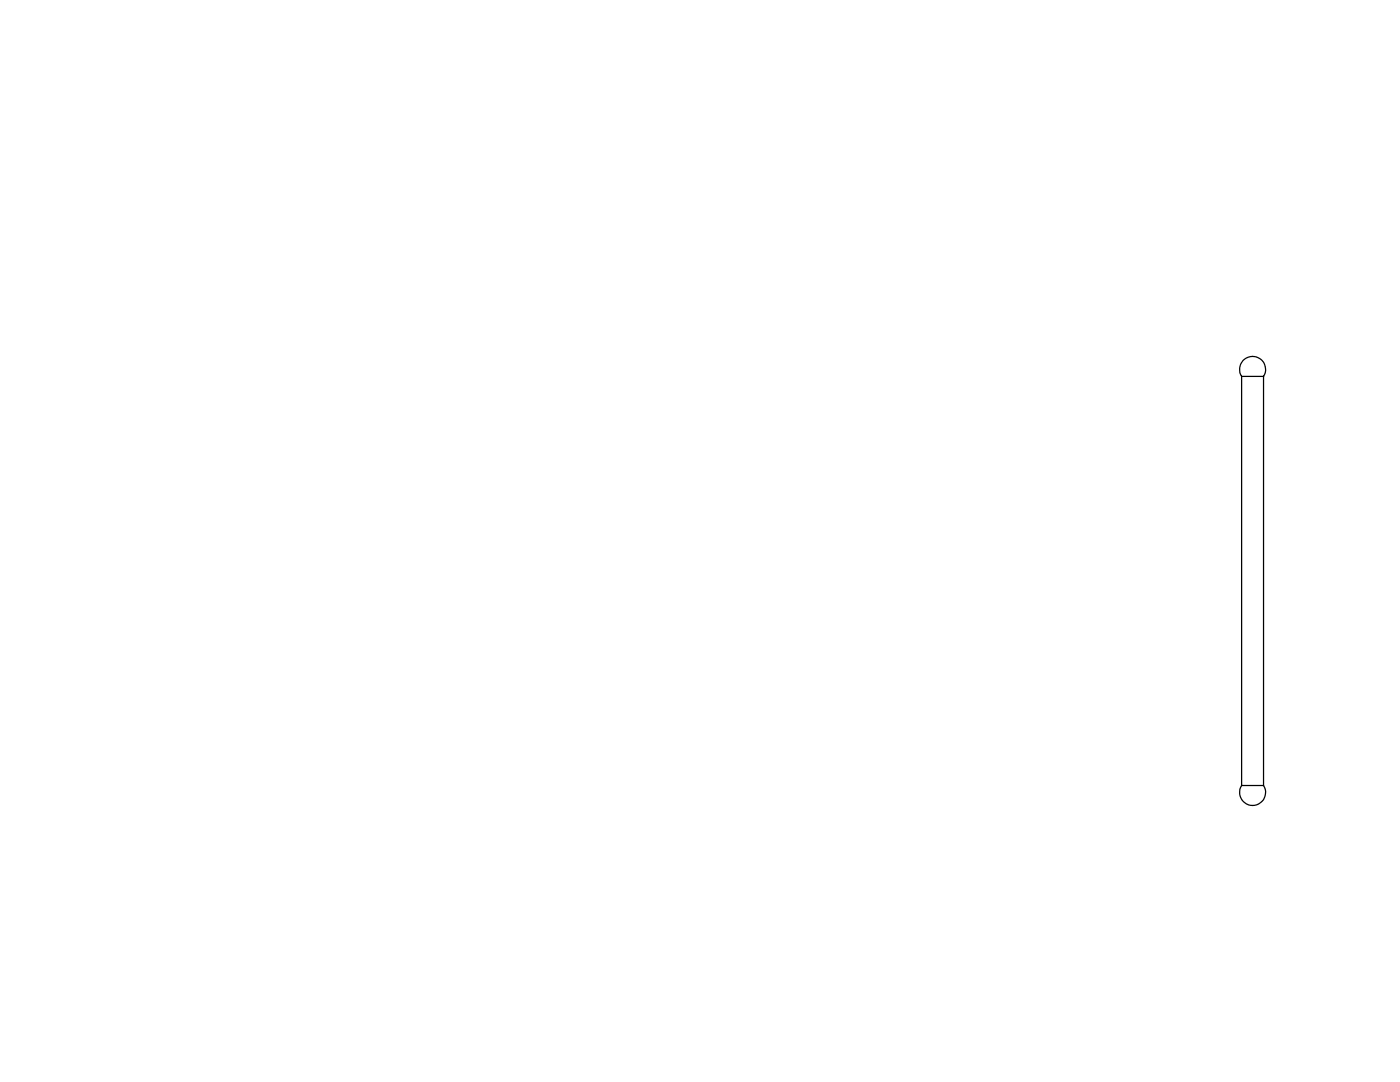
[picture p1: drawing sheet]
<svg xmlns="http://www.w3.org/2000/svg" width="279mm" height="216mm" viewBox="0 0 279 216" stroke-linecap="round" stroke-linejoin="round" font-family="sans-serif">
<path d="M247.8 75.1a2.59 2.59 0 0 1 2.2-4 2.59 2.59 0 0 1 2.2 4M247.8 75.1h4.4M247.8 75.1v81.6M252.2 75.1v81.6M247.8 156.7a2.59 2.59 0 0 0 2.2 4 2.59 2.59 0 0 0 2.2-4M247.8 156.7h4.4" fill="none" stroke="#000" stroke-width=".25"/>
</svg>
